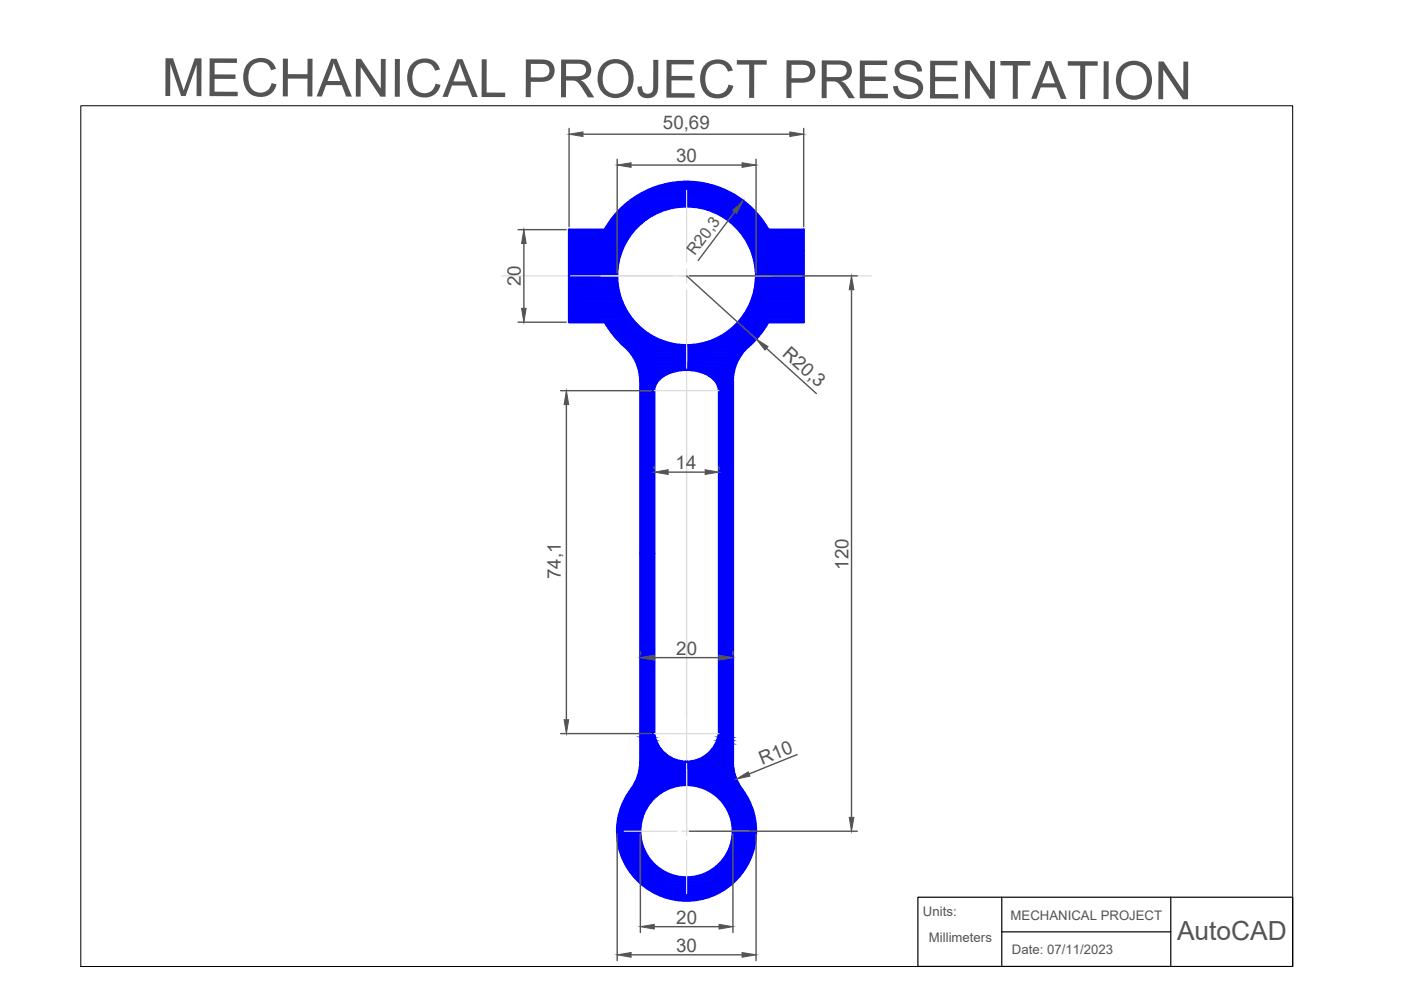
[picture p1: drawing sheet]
<svg xmlns="http://www.w3.org/2000/svg" width="297mm" height="210mm" viewBox="0 0 297 210" stroke-linecap="round" stroke-linejoin="round" font-family="sans-serif">
<defs><g id="words">
<text font-size="11.2" fill="#545454" x="34.2" y="20.3">MECHANICAL PROJECT PRESENTATION</text>
<text font-size="5.6" fill="#545454" x="249.6" y="199.2">AutoCAD</text>
<g font-size="4" fill="#545454">
<text x="140.6" y="27.3">50,69</text>
<text x="143.4" y="34.3">30</text>
<text x="110.4" y="60.7" transform="rotate(-90 110.4 60.7)">20</text>
<text x="165.7" y="75.2" transform="rotate(42 165.7 75.2)">R20,3</text>
<text x="143.2" y="99.5">14</text>
<text x="118.9" y="122.8" transform="rotate(-90 118.9 122.8)">74,1</text>
<text x="179.9" y="120.8" transform="rotate(-90 179.9 120.8)">120</text>
<text x="143.4" y="138.8">20</text>
<text x="161.6" y="162.3" transform="rotate(-22 161.6 162.3)">R10</text>
<text x="143.4" y="195.8">20</text>
<text x="143.4" y="201.8">30</text>
</g>
<text font-size="3.4" fill="#545454" x="147.3" y="54.3" transform="rotate(-53 147.3 54.3)">R20,3</text>
<g font-size="2.8" fill="#545454">
<text x="195.7" y="194.2">Units:</text>
<text x="214.3" y="195">MECHANICAL PROJECT</text>
<text x="197" y="199.7">Millimeters</text>
<text x="214.6" y="202.3">Date: 07/11/2023</text>
</g>
</g></defs>
<!-- layer: 0 -->
<g fill="#00f" stroke="#00f" stroke-width=".21">
<path d="M160.3 58.5l10.1 1.1v-1.1zM160.3 58.5l10.1 1.1h-10.1z"/>
<path d="M120.7 58.5l10.2 1.1v-1.1zM120.7 58.5l10.2 1.1h-10.2z"/>
<path d="M160.3 59.6l10.1 1.1v-1.1zM160.3 59.6l10.1 1.1h-10.3z"/>
<path d="M120.7 59.6l10.3 1.1-.1-1.1zM120.7 59.6l10.3 1.1h-10.3z"/>
<path d="M160.1 60.7l10.3 1.1v-1.1zM160.1 60.7l10.3 1.1h-10.5z"/>
<path d="M120.7 60.7l10.5 1.1-.2-1.1zM120.7 60.7l10.5 1.1h-10.5z"/>
<path d="M159.9 61.8l10.5 1v-1zM159.9 61.8l10.5 1h-10.8z"/>
<path d="M120.7 61.8l10.8 1-.3-1zM120.7 61.8l10.8 1h-10.8z"/>
<path d="M159.6 62.8l10.8 1.1v-1.1zM159.6 62.8l10.8 1.1h-11.1z"/>
<path d="M120.7 62.8l11.2 1.1-.4-1.1zM120.7 62.8l11.2 1.1h-11.2z"/>
<path d="M159.3 63.9l11.1 1v-1zM159.3 63.9l11.1 1h-11.6z"/>
<path d="M120.7 63.9l11.6 1-.4-1zM120.7 63.9l11.6 1h-11.6z"/>
<path d="M158.8 64.9l11.6 1v-1zM158.8 64.9l11.6 1h-12.1z"/>
<path d="M120.7 64.9l12.1 1-.5-1zM120.7 64.9l12.1 1h-12.1z"/>
<path d="M158.3 65.9l12.1 .9v-.9zM158.3 65.9l12.1 .9h-12.7z"/>
<path d="M120.7 65.9l12.7 .9-.6-.9zM120.7 65.9l12.7 .9h-12.7z"/>
<path d="M157.7 66.8l12.7 .9v-.9zM157.7 66.8l12.7 .9h-13.3z"/>
<path d="M120.7 66.8l13.4 .9-.7-.9zM120.7 66.8l13.4 .9h-13.4z"/>
<path d="M157.1 67.7l13.3 .6v-.6zM157.1 67.7l13.3 .6h-13.9z"/>
<path d="M120.7 67.7l13.9 .6-.5-.6zM120.7 67.7l13.9 .6h-13.9z"/>
<path d="M156.5 68.3l6.3 .2 .1-.2zM156.5 68.3l6.3 .2h-6.4z"/>
<path d="M128.2 68.3l6.6 .2-.2-.2zM128.2 68.3l6.6 .2h-6.4z"/>
<path d="M156.4 68.5l5.9 .8 .5-.8zM156.4 68.5l5.9 .8h-6.7z"/>
<path d="M128.4 68.5l7.1 .8-.7-.8zM128.4 68.5l7.1 .8h-6.7z"/>
<path d="M155.6 69.3h6.7zM155.6 69.3h6.7z"/>
<path d="M128.8 69.3h6.8zM128.8 69.3h6.8z"/>
<path d="M155.6 69.3l6.2 .7 .5-.7zM154.8 70l.8-.7 6.2 .7z"/>
<path d="M128.8 69.3l7.6 .7-.8-.7zM128.8 69.3l7.6 .7h-7.1z"/>
<path d="M154.8 70l6.9 .2 .1-.2zM154.5 70.2l.3-.2 6.9 .2z"/>
<path d="M129.3 70l7.3 .2-.2-.2zM129.3 70l7.3 .2h-7.2z"/>
<path d="M154.5 70.2l6.8 .5 .4-.5zM153.9 70.7l.6-.5 6.8 .5z"/>
<path d="M129.4 70.2l7.9 .5-.7-.5zM129.4 70.2l7.9 .5h-7.5z"/>
<path d="M153.9 70.7l7.1 .4 .3-.4zM153.2 71.1l.7-.4 7.1 .4z"/>
<path d="M129.8 70.7l8.1 .4-.6-.4zM129.8 70.7l8.1 .4h-7.8z"/>
<path d="M153.2 71.1l7.7 .1 .1-.1zM152.9 71.2l.3-.1 7.7 .1z"/>
<path d="M130.1 71.1l8.1 .1-.3-.1zM130.1 71.1l8.1 .1h-7.9z"/>
<path d="M152.9 71.2l7.5 .6 .5-.6zM152 71.8l.9-.6 7.5 .6z"/>
<path d="M130.3 71.2l8.9 .6-1-.6zM130.3 71.2l8.9 .6h-8.5z"/>
<path d="M152 71.8l8.3 .1 .1-.1zM151.6 71.9l.4-.1 8.3 .1z"/>
<path d="M130.7 71.8l8.8 .1-.3-.1zM130.7 71.8l8.8 .1h-8.7z"/>
<path d="M151.6 71.9l8.4 .3 .3-.3zM150.9 72.2l.7-.3 8.4 .3z"/>
<path d="M130.8 71.9l9.4 .3-.7-.3zM130.8 71.9l9.4 .3h-9.1z"/>
<path d="M150.9 72.2l8.8 .4 .3-.4zM149.9 72.6l1-.4 8.8 .4z"/>
<path d="M131.1 72.2l10.1 .4-1-.4zM131.1 72.2l10.1 .4h-9.7z"/>
<path d="M149.9 72.6l9.6 .1 .2-.1zM149.4 72.7l.5-.1 9.6 .1z"/>
<path d="M131.5 72.6l10.3 .1-.6-.1zM131.5 72.6l10.3 .1h-10.2z"/>
<path d="M149.4 72.7l10 .1 .1-.1zM148.9 72.8l.5-.1 10 .1z"/>
<path d="M131.6 72.7l10.7 .1-.5-.1zM131.6 72.7l10.7 .1h-10.5z"/>
<path d="M148.9 72.8l10.3 .3 .2-.3zM147.8 73.1l1.1-.3 10.3 .3z"/>
<path d="M131.8 72.8l11.6 .3-1.1-.3zM131.8 72.8l11.6 .3h-11.4z"/>
<path d="M147.8 73.1l11.2 .1 .2-.1zM146.7 73.2l1.1-.1 11.2 .1z"/>
<path d="M132 73.1l12.5 .1-1.1-.1zM132 73.1l12.5 .1h-12.4z"/>
<path d="M146.7 73.2h12.3zM145.6 73.2h13.4z"/>
<path d="M132.1 73.2h13.5zM132.1 73.2h13.5z"/>
<path d="M145.6 73.2l13.1 .3 .3-.3zM145.6 73.2l13.1 .3h-13.1z"/>
<path d="M132.2 73.2l13.4 .3v-.3zM132.2 73.2l13.4 .3h-13.2z"/>
<path d="M145.6 73.5l12.5 .5 .6-.5zM145.6 73.5l12.5 .5h-12.5z"/>
<path d="M132.4 73.5l13.2 .5v-.5zM132.4 73.5l13.2 .5h-12.6z"/>
<path d="M145.6 74l12 .7 .5-.7zM145.6 74l12 .7h-12z"/>
<path d="M133 74l12.6 .7v-.7zM133 74l12.6 .7h-12z"/>
<path d="M145.6 74.7l11.5 .6 .5-.6zM145.6 74.7l11.5 .6h-11.5z"/>
<path d="M133.6 74.7l12 .6v-.6zM133.6 74.7l12 .6h-11.5z"/>
<path d="M145.6 75.3l11 .7 .5-.7zM145.6 75.3l11 .7h-11z"/>
<path d="M134.1 75.3l11.5 .7v-.7zM134.1 75.3l11.5 .7h-11.1z"/>
<path d="M145.6 76l10.7 .8 .3-.8zM145.6 76l10.7 .8h-10.7z"/>
<path d="M134.5 76l11.1 .8v-.8zM134.5 76l11.1 .8h-10.7z"/>
<path d="M145.6 76.8l10.3 .8 .4-.8zM145.6 76.8l10.3 .8h-10.3z"/>
<path d="M134.9 76.8l10.7 .8v-.8zM134.9 76.8l10.7 .8h-10.4z"/>
<path d="M145.6 77.6l10.1 .7 .2-.7zM145.6 77.6l10.1 .7h-10.1z"/>
<path d="M135.2 77.6l10.4 .7v-.7zM135.2 77.6l10.4 .7h-10.1z"/>
<path d="M145.6 78.3h10.1zM145.6 78.3l10.1 .1z"/>
<path d="M135.5 78.3l10.1 .1zM135.5 78.3l10.1 .1z"/>
<path d="M145.6 78.4h10.1zM145.6 78.4h10.1z"/>
<path d="M135.5 78.4h10.1zM135.5 78.4h9.4z"/>
<path d="M146.3 78.4h9.4zM146.3 78.4l9.4 .1z"/>
<path d="M135.5 78.4h9.4zM135.5 78.4l8.7 .1z"/>
<path d="M147 78.5h8.7zM147 78.5l8.6 .1z"/>
<path d="M135.5 78.5h8.7zM135.5 78.5l8 .1z"/>
<path d="M147.7 78.6l7.9 .2v-.2zM147.7 78.6l7.9 .2h-7.2z"/>
<path d="M135.5 78.6l7.3 .2 .7-.2zM135.5 78.6l7.3 .2h-7.3z"/>
<path d="M148.4 78.8l7.2 .2v-.2zM148.4 78.8l7.2 .2h-6.6z"/>
<path d="M135.5 78.8l6.6 .2 .7-.2zM135.5 78.8l6.6 .2h-6.5z"/>
<path d="M149 79l6.5 .2 .1-.2zM149 79l6.5 .2h-6.1z"/>
<path d="M135.6 79l6.1 .2 .4-.2zM135.6 79l6.1 .2h-6.1z"/>
<path d="M149.4 79.2l6.1 .1zM149.4 79.2l6.1 .1z"/>
<path d="M135.6 79.2h6.1zM135.6 79.2l5.9 .1z"/>
<path d="M149.6 79.3l5.9 .3v-.3zM149.6 79.3l5.9 .3h-5.3z"/>
<path d="M135.6 79.3l5.4 .3 .5-.3zM135.6 79.3l5.4 .3h-5.3z"/>
<path d="M150.2 79.6l5.2 .3 .1-.3zM150.2 79.6l5.2 .3h-4.7z"/>
<path d="M135.7 79.6l4.8 .3 .5-.3zM135.7 79.6l4.8 .3h-4.8z"/>
<path d="M150.7 79.9l4.7 .1v-.1zM150.7 79.9l4.7 .1h-4.6z"/>
<path d="M135.7 79.9l4.6 .1 .2-.1zM135.7 79.9l4.6 .1h-4.6z"/>
<path d="M150.8 80l4.6 .2v-.2zM150.8 80l4.6 .2h-4.3z"/>
<path d="M135.7 80l4.3 .2 .3-.2zM135.7 80l4.3 .2h-4.3z"/>
<path d="M151.1 80.2l4.3 .4v-.4zM151.1 80.2l4.3 .4h-3.9z"/>
<path d="M135.7 80.2l3.9 .4 .4-.4zM135.7 80.2l3.9 .4h-3.9z"/>
<path d="M151.5 80.6l3.9 .2v-.2zM151.5 80.6l3.9 .2h-3.7z"/>
<path d="M135.7 80.6l3.8 .2 .1-.2zM135.7 80.6l3.8 .2h-3.7z"/>
<path d="M151.7 80.8l3.7 .2v-.2zM151.7 80.8l3.7 .2h-3.5z"/>
<path d="M135.8 80.8l3.5 .2 .2-.2zM135.8 80.8l3.5 .2h-3.5z"/>
<path d="M151.9 81l3.5 .5v-.5zM151.9 81l3.5 .5h-3.3z"/>
<path d="M135.8 81l3.3 .5 .2-.5zM135.8 81l3.3 .5h-3.3z"/>
<path d="M152.1 81.5l3.3 .4v-.4zM152.1 81.5l3.3 .4h-3.1z"/>
<path d="M135.8 81.5l3.1 .4 .2-.4zM135.8 81.5l3.1 .4h-3.1z"/>
<path d="M152.3 81.9l3.1 .5v-.5zM152.3 81.9l3.1 .5h-3z"/>
<path d="M135.8 81.9l2.9 .5 .2-.5zM135.8 81.9l2.9 .5h-2.9z"/>
<path d="M152.4 82.4l3 .4v-.4zM152.4 82.4l3 .4h-3z"/>
<path d="M135.8 82.4l2.9 .4v-.4zM135.8 82.4l2.9 .4h-2.9z"/>
<path d="M152.4 82.8l3 34.6v-34.6zM152.4 82.8l3 34.6h-3z"/>
<path d="M135.8 82.8l2.9 34.6v-34.6zM135.8 82.8l2.9 34.6h-2.9z"/>
<path d="M152.4 117.4l3 38.1v-38.1zM152.4 117.4l3 38.1h-3z"/>
<path d="M135.8 117.4l2.9 38.1v-38.1zM135.8 117.4l2.9 38.1h-2.9z"/>
<path d="M152.4 155.5l3 .8v-.8zM152.4 155.5l3 .8h-3.1z"/>
<path d="M135.8 155.5l3.1 .8-.2-.8zM135.8 155.5l3.1 .8h-3.1z"/>
<path d="M152.3 156.3l3.1 .7v-.7zM152.3 156.3l3.1 .7h-3.3z"/>
<path d="M135.8 156.3l3.3 .7-.2-.7zM135.8 156.3l3.3 .7h-3.3z"/>
<path d="M152.1 157l3.3 .7v-.7zM152.1 157l3.3 .7h-3.6z"/>
<path d="M135.8 157l3.6 .7-.3-.7zM135.8 157l3.6 .7h-3.6z"/>
<path d="M151.8 157.7l3.6 .7v-.7zM151.8 157.7l3.6 .7h-4z"/>
<path d="M135.8 157.7l4 .7-.4-.7zM135.8 157.7l4 .7h-4z"/>
<path d="M151.4 158.4l4 .6v-.6zM151.4 158.4l4 .6h-4.5z"/>
<path d="M135.8 158.4l4.4 .6-.4-.6zM135.8 158.4l4.4 .6h-4.4z"/>
<path d="M150.9 159l4.5 .6v-.6zM150.9 159l4.5 .6h-5z"/>
<path d="M135.8 159l4.9 .6-.5-.6zM135.8 159l4.9 .6h-4.9z"/>
<path d="M150.4 159.6l5 .4v-.4zM149.8 160l.6-.4 5 .4z"/>
<path d="M135.8 159.6l5.5 .4-.6-.4zM135.8 159.6l5.5 .4h-5.5z"/>
<path d="M149.8 160l5.6 .5v-.5zM149.2 160.5l.6-.5 5.6 .5z"/>
<path d="M135.8 160l6.2 .5-.7-.5zM135.8 160l6.2 .5h-6.2z"/>
<path d="M149.2 160.5l6.2 .4v-.4zM148.5 160.9l.7-.4 6.2 .4z"/>
<path d="M135.8 160.5l6.8 .4-.6-.4zM135.8 160.5l6.8 .4h-6.8z"/>
<path d="M148.5 160.9l6.9 .2v-.2zM147.8 161.1l.7-.2 6.9 .2z"/>
<path d="M135.8 160.9l7.5 .2-.7-.2zM135.8 160.9l7.5 .2h-7.5z"/>
<path d="M147.8 161.1l7.6 .3v-.3zM147.1 161.4l.7-.3 7.6 .3z"/>
<path d="M135.8 161.1l8.2 .3-.7-.3zM135.8 161.1l8.2 .3h-8.2z"/>
<path d="M147.1 161.4l8.3 .1v-.1zM146.3 161.5l.8-.1 8.3 .1z"/>
<path d="M135.8 161.4l9 .1-.8-.1zM135.8 161.4l9 .1h-9z"/>
<path d="M146.3 161.5h9.1zM145.7 161.5h9.7z"/>
<path d="M135.8 161.5h9.7zM135.8 161.5h9.7z"/>
<path d="M145.7 161.5h9.7zM145.6 161.5h9.8z"/>
<path d="M135.8 161.5h9.8zM135.8 161.5h9.8z"/>
<path d="M145.6 161.5l9.8 .9v-.9zM145.6 161.5l9.8 .9h-9.8z"/>
<path d="M135.8 161.5l9.8 .9v-.9zM135.8 161.5l9.8 .9h-9.9z"/>
<path d="M145.6 162.4l10 .9-.2-.9zM145.6 162.4l10 .9h-10z"/>
<path d="M135.7 162.4l9.9 .9v-.9zM135.7 162.4l9.9 .9h-10z"/>
<path d="M145.6 163.3l10.2 .9-.2-.9zM145.6 163.3l10.2 .9h-10.2z"/>
<path d="M135.6 163.3l10 .9v-.9zM135.6 163.3l10 .9h-10.2z"/>
<path d="M145.6 164.2l10.4 .8-.2-.8zM145.6 164.2l10.4 .8h-10.4z"/>
<path d="M135.4 164.2l10.2 .8v-.8zM135.4 164.2l10.2 .8h-10.5z"/>
<path d="M145.6 165l10.8 .9-.4-.9zM145.6 165l10.8 .9h-10.8z"/>
<path d="M135.1 165l10.5 .9v-.9zM135.1 165l10.5 .9h-10.9z"/>
<path d="M145.6 165.9l11.1 .5-.3-.5zM145.6 165.9l11.1 .5h-11.1z"/>
<path d="M134.7 165.9l10.9 .5v-.5zM134.7 165.9l10.9 .5h-11.2z"/>
<path d="M145.6 166.4l11.1 .1zM145.6 166.4l11.1 .1z"/>
<path d="M134.4 166.4h11.2zM134.4 166.4l10.3 .1z"/>
<path d="M146.5 166.5l10.3 .1-.1-.1zM146.5 166.5l10.3 .1h-9.4z"/>
<path d="M134.4 166.5l9.4 .1 .9-.1zM134.4 166.5l9.4 .1h-9.4z"/>
<path d="M147.4 166.6l9.5 .1zM147.4 166.6l9.5 .1z"/>
<path d="M134.4 166.6h9.4zM134.4 166.6l9.1 .1z"/>
<path d="M147.7 166.7l9.2 .1v-.1zM147.7 166.7l9.2 .1h-8.6z"/>
<path d="M134.3 166.7l8.6 .1 .6-.1zM134.3 166.7l8.6 .1h-8.7z"/>
<path d="M148.3 166.8l8.8 .3-.2-.3zM148.3 166.8l8.8 .3h-8z"/>
<path d="M134.2 166.8l7.8 .3 .9-.3zM134.2 166.8l7.8 .3h-8z"/>
<path d="M149.1 167.1l8.2 .3-.2-.3zM149.1 167.1l8.2 .3h-7.5z"/>
<path d="M134 167.1l7.3 .3 .7-.3zM134 167.1l7.3 .3h-7.5z"/>
<path d="M149.8 167.4l7.6 .1zM149.8 167.4l7.6 .1z"/>
<path d="M133.8 167.4h7.5zM133.8 167.4l7.4 .1z"/>
<path d="M150 167.5l7.7 .4-.3-.4zM150 167.5l7.7 .4h-7z"/>
<path d="M133.8 167.5l6.6 .4 .8-.4zM133.8 167.5l6.6 .4h-6.9z"/>
<path d="M150.7 167.9l7.3 .4-.3-.4zM150.7 167.9l7.3 .4h-6.7z"/>
<path d="M133.5 167.9l6.3 .4 .6-.4zM133.5 167.9l6.3 .4h-6.6z"/>
<path d="M151.3 168.3l6.7 .1zM151.3 168.3l6.7 .1z"/>
<path d="M133.2 168.3h6.6zM133.2 168.3l6.5 .1h-6.6z"/>
<path d="M151.5 168.4l6.9 .6-.4-.6zM151.5 168.4l6.9 .6h-6.2z"/>
<path d="M133.1 168.4l5.9 .6 .7-.6zM133.1 168.4l5.9 .6h-6.2z"/>
<path d="M152.2 169l6.3 .3-.1-.3zM152.2 169l6.3 .3h-6z"/>
<path d="M132.8 169l5.9 .3 .3-.3zM132.8 169l5.9 .3h-6.1z"/>
<path d="M152.5 169.3l6.2 .3-.2-.3zM152.5 169.3l6.2 .3h-5.9z"/>
<path d="M132.6 169.3l5.7 .3 .4-.3zM132.6 169.3l5.7 .3h-5.9z"/>
<path d="M152.8 169.6l6.2 .7-.3-.7zM152.8 169.6l6.2 .7h-5.6z"/>
<path d="M132.4 169.6l5.4 .7 .5-.7zM132.4 169.6l5.4 .7h-5.7z"/>
<path d="M153.4 170.3h5.7zM153.4 170.3h5.7z"/>
<path d="M132.1 170.3h5.7zM132.1 170.3h5.6z"/>
<path d="M153.4 170.3l5.9 .8-.2-.8zM153.4 170.3l5.9 .8h-5.4z"/>
<path d="M132.1 170.3l5.1 .8 .5-.8zM132.1 170.3l5.1 .8h-5.4z"/>
<path d="M153.9 171.1l5.5 .2-.1-.2zM153.9 171.1l5.5 .2h-5.4z"/>
<path d="M131.8 171.1l5.3 .2 .1-.2zM131.8 171.1l5.3 .2h-5.4z"/>
<path d="M154 171.3l5.6 .6-.2-.6zM154 171.3l5.6 .6h-5.2z"/>
<path d="M131.7 171.3l5.1 .6 .3-.6zM131.7 171.3l5.1 .6h-5.3z"/>
<path d="M154.4 171.9l5.4 .4-.2-.4zM154.4 171.9l5.4 .4h-5.2z"/>
<path d="M131.5 171.9l5.1 .4 .2-.4zM131.5 171.9l5.1 .4h-5.2z"/>
<path d="M154.6 172.3l5.3 .4-.1-.4zM154.6 172.3l5.3 .4h-5.2z"/>
<path d="M131.4 172.3l5 .4 .2-.4zM131.4 172.3l5 .4h-5.1z"/>
<path d="M154.7 172.7l5.3 .7-.1-.7zM154.7 172.7l5.3 .7h-5z"/>
<path d="M131.3 172.7l4.9 .7 .2-.7zM131.3 172.7l4.9 .7h-5.1z"/>
<path d="M155 173.4l5 .2v-.2zM155 173.4l5 .2h-5z"/>
<path d="M131.1 173.4l5 .2 .1-.2zM131.1 173.4l5 .2h-5z"/>
<path d="M155 173.6l5.2 .8-.2-.8zM155 173.6l5.2 .8h-5z"/>
<path d="M131.1 173.6l4.8 .8 .2-.8zM131.1 173.6l4.8 .8h-4.9z"/>
<path d="M155.2 174.4l5 .1zM155.2 174.4l5 .1z"/>
<path d="M131 174.4l4.9 .1zM131 174.4l4.9 .1z"/>
<path d="M155.2 174.5l5.1 .8-.1-.8zM155.2 174.5l5.1 .8h-5z"/>
<path d="M131 174.5l4.8 .8 .1-.8zM131 174.5l4.8 .8h-4.9z"/>
<path d="M155.3 175.3l5 .3v-.3zM155.3 175.3l5 .3h-5z"/>
<path d="M130.9 175.3l4.9 .3v-.3zM130.9 175.3l4.9 .3h-4.9z"/>
<path d="M155.3 175.6l5 .6v-.6zM155.3 175.6l5 .6h-4.9z"/>
<path d="M130.9 175.6l4.9 .6v-.6zM130.9 175.6l4.9 .6h-4.9z"/>
<path d="M155.4 176.2l4.9 .5v-.5zM155.4 176.2l4.9 .5h-4.9z"/>
<path d="M130.9 176.2l4.9 .5v-.5zM130.9 176.2l4.9 .5h-4.9z"/>
<path d="M155.4 176.7l4.9 .4v-.4zM155.4 176.7l4.9 .4h-5z"/>
<path d="M130.9 176.7l4.9 .4v-.4zM130.9 176.7l4.9 .4h-4.9z"/>
<path d="M155.3 177.1l4.9 .7 .1-.7zM155.3 177.1l4.9 .7h-5z"/>
<path d="M130.9 177.1l5 .7-.1-.7zM130.9 177.1l5 .7h-5z"/>
<path d="M155.2 177.8l5 .2v-.2zM155.2 177.8l5 .2h-5z"/>
<path d="M130.9 177.8l5 .2v-.2zM130.9 177.8l5 .2h-4.9z"/>
<path d="M155.2 178l4.8 .9 .2-.9zM155.2 178l4.8 .9h-5z"/>
<path d="M131 178l5.1 .9-.2-.9zM131 178l5.1 .9h-5z"/>
<path d="M155 178.9h5zM155 178.9h5z"/>
<path d="M131.1 178.9h5zM131.1 178.9h5z"/>
<path d="M155 178.9l4.9 .9 .1-.9zM155 178.9l4.9 .9h-5.2z"/>
<path d="M131.1 178.9l5.3 .9-.3-.9zM131.1 178.9l5.3 .9h-5.1z"/>
<path d="M154.7 179.8l5.1 .2 .1-.2zM154.7 179.8l5.1 .2h-5.2z"/>
<path d="M131.3 179.8l5.2 .2-.1-.2zM131.3 179.8l5.2 .2h-5.2z"/>
<path d="M154.6 180l5 .6 .2-.6zM154.6 180l5 .6h-5.2z"/>
<path d="M131.3 180l5.5 .6-.3-.6zM131.3 180l5.5 .6h-5.3z"/>
<path d="M154.4 180.6l5.1 .4 .1-.4zM154.4 180.6l5.1 .4h-5.4z"/>
<path d="M131.5 180.6l5.5 .4-.2-.4zM131.5 180.6l5.5 .4h-5.3z"/>
<path d="M154.1 181l5.2 .4 .2-.4zM154.1 181l5.2 .4h-5.4z"/>
<path d="M131.7 181l5.5 .4-.2-.4zM131.7 181l5.5 .4h-5.4z"/>
<path d="M153.9 181.4l5.2 .7 .2-.7zM153.9 181.4l5.2 .7h-5.6z"/>
<path d="M131.8 181.4l5.9 .7-.5-.7zM131.8 181.4l5.9 .7h-5.6z"/>
<path d="M153.5 182.1h5.6zM153.5 182.1h5.6z"/>
<path d="M132.1 182.1h5.6zM132.1 182.1h5.6z"/>
<path d="M153.4 182.1l5.3 .7 .4-.7zM153.4 182.1l5.3 .7h-5.9z"/>
<path d="M132.1 182.1l6.2 .7-.6-.7zM132.1 182.1l6.2 .7h-5.9z"/>
<path d="M152.8 182.8l5.8 .3 .1-.3zM152.6 183.1l.2-.3 5.8 .3z"/>
<path d="M132.4 182.8l6.1 .3-.2-.3zM132.4 182.8l6.1 .3h-6z"/>
<path d="M152.6 183.1l5.8 .4 .2-.4zM152.6 183.1l5.8 .4h-6.2z"/>
<path d="M132.5 183.1l6.5 .4-.5-.4zM132.5 183.1l6.5 .4h-6.2z"/>
<path d="M152.2 183.5l5.9 .5 .3-.5zM151.5 184l.7-.5 5.9 .5z"/>
<path d="M132.8 183.5l6.8 .5-.6-.5zM132.8 183.5l6.8 .5h-6.5z"/>
<path d="M151.5 184h6.6zM151.5 184l6.5 .1z"/>
<path d="M133.1 184l6.6 .1zM133.1 184l6.6 .1z"/>
<path d="M151.5 184.1l6.2 .5 .3-.5zM150.7 184.6l.8-.5 6.2 .5z"/>
<path d="M133.1 184.1l7.3 .5-.7-.5zM133.1 184.1l7.3 .5h-6.9z"/>
<path d="M150.7 184.6l6.7 .3 .3-.3zM150.1 184.9l.6-.3 6.7 .3z"/>
<path d="M133.5 184.6l7.6 .3-.7-.3zM133.5 184.6l7.6 .3h-7.4z"/>
<path d="M150.1 184.9h7.3zM150 185h7.4z"/>
<path d="M133.7 184.9l7.5 .1zM133.7 184.9l7.5 .1z"/>
<path d="M150 185l7.1 .4 .3-.4zM149.1 185.4l.9-.4 7.1 .4z"/>
<path d="M133.8 185l8.2 .4-.8-.4zM133.8 185l8.2 .4h-7.9z"/>
<path d="M149.1 185.4l7.8 .3 .2-.3zM148.3 185.7l.8-.3 7.8 .3z"/>
<path d="M134.1 185.4l8.8 .3-.9-.3zM134.1 185.4l8.8 .3h-8.6z"/>
<path d="M148.3 185.7l8.5 .1 .1-.1zM147.7 185.8l.6-.1 8.5 .1z"/>
<path d="M134.3 185.7l9.1 .1-.5-.1zM134.3 185.7l9.1 .1h-9z"/>
<path d="M147.7 185.8h9.1zM147.4 185.9h9.3z"/>
<path d="M134.4 185.8l9.4 .1zM134.4 185.8l9.4 .1z"/>
<path d="M147.4 185.9l9.2 .1 .1-.1zM146.5 186l.9-.1 9.2 .1z"/>
<path d="M134.5 185.9l10.2 .1-.9-.1zM134.5 185.9l10.2 .1h-10.1z"/>
<path d="M146.5 186h10.1zM145.6 186h10.9z"/>
<path d="M134.6 186h11zM134.6 186h11z"/>
<path d="M134.6 186l21.4 .6 .5-.6zM134.6 186l21.4 .6h-20.9z"/>
<path d="M135.1 186.6l20.1 .8 .8-.8zM135.1 186.6l20.1 .8h-19.3z"/>
<path d="M135.9 187.4l18.4 .7 .9-.7zM135.9 187.4l18.4 .7h-17.5z"/>
<path d="M136.8 188.1l16.6 .6 .9-.6zM136.8 188.1l16.6 .6h-15.7z"/>
<path d="M137.7 188.7l14.8 .5 .9-.5zM137.7 188.7l14.8 .5h-13.8z"/>
<path d="M138.7 189.2l12.8 .5 1-.5zM138.7 189.2l12.8 .5h-11.8z"/>
<path d="M139.7 189.7l10.8 .4 1-.4zM139.7 189.7l10.8 .4h-9.8z"/>
<path d="M140.7 190.1l8.7 .3 1.1-.3zM140.7 190.1l8.7 .3h-7.6z"/>
<path d="M141.8 190.4l6.5 .3 1.1-.3zM141.8 190.4l6.5 .3h-5.5z"/>
<path d="M142.8 190.7l4.4 .2 1.1-.2zM142.8 190.7l4.4 .2h-3.3z"/>
<path d="M143.9 190.9h3.3zM143.9 190.9h2.2z"/>
<path d="M144.9 38.6l2.6 .1zM143.7 38.7h3.8z"/>
<path d="M143.7 38.7l5 .1-1.2-.1zM142.4 38.8l1.3-.1 5 .1z"/>
<path d="M142.4 38.8l7.6 .3-1.3-.3zM141.1 39.1l1.3-.3 7.6 .3z"/>
<path d="M141.1 39.1l10.1 .3-1.2-.3zM139.9 39.4l1.2-.3 10.1 .3z"/>
<path d="M139.9 39.4l12.5 .4-1.2-.4zM138.7 39.8l1.2-.4 12.5 .4z"/>
<path d="M138.7 39.8l14.9 .5-1.2-.5zM137.5 40.3l1.2-.5 14.9 .5z"/>
<path d="M137.5 40.3l17.3 .5-1.2-.5zM136.4 40.8l1.1-.5 17.3 .5z"/>
<path d="M136.4 40.8l19.5 .7-1.1-.7zM135.3 41.5l1.1-.7 19.5 .7z"/>
<path d="M135.3 41.5l21.7 .6-1.1-.6zM134.2 42.1l1.1-.6 21.7 .6z"/>
<path d="M134.2 42.1l23.8 .8-1-.8zM133.2 42.9l1-.8 23.8 .8z"/>
<path d="M133.2 42.9l25.7 .8-.9-.8zM132.2 43.7l1-.8 25.7 .8z"/>
<path d="M132.2 43.7l26.8 .1zM132.2 43.8h26.8z"/>
<path d="M145.6 43.8h13.4zM145.6 43.8h13.4z"/>
<path d="M132.2 43.8h13.4zM132.2 43.8h12.3z"/>
<path d="M146.7 43.8l12.5 .1-.2-.1zM146.7 43.8l12.5 .1h-11.4z"/>
<path d="M132.1 43.8l11.3 .1 1.1-.1zM132.1 43.8l11.3 .1h-11.4z"/>
<path d="M147.8 43.9l11.6 .2-.2-.2zM147.8 43.9l11.6 .2h-10.5z"/>
<path d="M132 43.9l10.3 .2 1.1-.2zM131.8 44.1l.2-.2 10.3 .2z"/>
<path d="M148.9 44.1l10.8 .3-.3-.3zM148.9 44.1l10.8 .3h-9.8z"/>
<path d="M131.8 44.1l9.4 .3 1.1-.3zM131.8 44.1l9.4 .3h-9.7z"/>
<path d="M149.9 44.4l10 .2-.2-.2zM149.9 44.4l10 .2h-9.5z"/>
<path d="M131.5 44.4l9.2 .2 .5-.2zM131.3 44.6l.2-.2 9.2 .2z"/>
<path d="M150.4 44.6l9.6 .2-.1-.2zM150.4 44.6l9.6 .2h-9.1z"/>
<path d="M131.3 44.6l8.9 .2 .5-.2zM131.3 44.6l8.9 .2h-9.1z"/>
<path d="M150.9 44.8l9.5 .4-.4-.4zM150.9 44.8l9.5 .4h-8.4z"/>
<path d="M131.1 44.8l8.1 .4 1-.4zM131.1 44.8l8.1 .4h-8.5z"/>
<path d="M152 45.2l8.7 .4-.3-.4zM152 45.2l8.7 .4h-8.1z"/>
<path d="M130.7 45.2l7.9 .4 .6-.4zM130.7 45.2l7.9 .4h-8.2z"/>
<path d="M152.6 45.6l8.3 .1-.2-.1zM152.6 45.6l8.3 .1h-8z"/>
<path d="M130.4 45.6l7.8 .1 .4-.1zM130.4 45.6l7.8 .1h-7.9z"/>
<path d="M152.9 45.7l8.4 .6-.4-.6zM152.9 45.7l8.4 .6h-7.4z"/>
<path d="M130.3 45.7l7 .6 .9-.6zM130.3 45.7l7 .6h-7.5z"/>
<path d="M153.9 46.3l7.6 .3-.2-.3zM153.9 46.3l7.6 .3h-7.3z"/>
<path d="M129.8 46.3l7.2 .3 .3-.3zM129.8 46.3l7.2 .3h-7.4z"/>
<path d="M154.2 46.6l7.6 .4-.3-.4zM154.2 46.6l7.6 .4h-7z"/>
<path d="M129.6 46.6l6.8 .4 .6-.4zM129.6 46.6l6.8 .4h-7.1z"/>
<path d="M154.8 47l7.4 .6-.4-.6zM154.8 47l7.4 .6h-6.7z"/>
<path d="M129.3 47l6.4 .6 .7-.6zM129.3 47l6.4 .6h-6.8z"/>
<path d="M155.5 47.6l6.8 .1zM155.5 47.6l6.8 .1z"/>
<path d="M128.9 47.6h6.8zM128.9 47.6l6.7 .1h-6.8z"/>
<path d="M155.6 47.7l7.2 .8-.5-.8zM155.6 47.7l7.2 .8h-6.4z"/>
<path d="M128.8 47.7l6 .8 .8-.8zM128.8 47.7l6 .8h-6.4z"/>
<path d="M156.4 48.5l6.5 .2-.1-.2zM156.4 48.5l6.5 .2h-6.4z"/>
<path d="M128.4 48.5l6.2 .2 .2-.2zM128.4 48.5l6.2 .2h-6.4z"/>
<path d="M156.5 48.7l13.9 .6v-.6zM156.5 48.7l13.9 .6h-13.3z"/>
<path d="M120.7 48.7l13.4 .6 .5-.6zM120.7 48.7l13.4 .6h-13.4z"/>
<path d="M157.1 49.3l13.3 .9v-.9zM157.1 49.3l13.3 .9h-12.7z"/>
<path d="M120.7 49.3l12.7 .9 .7-.9zM120.7 49.3l12.7 .9h-12.7z"/>
<path d="M157.7 50.2l12.7 .9v-.9zM157.7 50.2l12.7 .9h-12.1z"/>
<path d="M120.7 50.2l12.1 .9 .6-.9zM120.7 50.2l12.1 .9h-12.1z"/>
<path d="M158.3 51.1l12.1 1v-1zM158.3 51.1l12.1 1h-11.6z"/>
<path d="M120.7 51.1l11.6 1 .5-1zM120.7 51.1l11.6 1h-11.6z"/>
<path d="M158.8 52.1l11.6 1v-1zM158.8 52.1l11.6 1h-11.1z"/>
<path d="M120.7 52.1l11.2 1 .4-1zM120.7 52.1l11.2 1h-11.2z"/>
<path d="M159.3 53.1l11.1 1.1v-1.1zM159.3 53.1l11.1 1.1h-10.8z"/>
<path d="M120.7 53.1l10.8 1.1 .4-1.1zM120.7 53.1l10.8 1.1h-10.8z"/>
<path d="M159.6 54.2l10.8 1v-1zM159.6 54.2l10.8 1h-10.5z"/>
<path d="M120.7 54.2l10.5 1 .3-1zM120.7 54.2l10.5 1h-10.5z"/>
<path d="M159.9 55.2l10.5 1.1v-1.1zM159.9 55.2l10.5 1.1h-10.3z"/>
<path d="M120.7 55.2l10.3 1.1 .2-1.1zM120.7 55.2l10.3 1.1h-10.3z"/>
<path d="M160.1 56.3l10.3 1.1v-1.1zM160.1 56.3l10.3 1.1h-10.1z"/>
<path d="M120.7 56.3l10.2 1.1 .1-1.1zM120.7 56.3l10.2 1.1h-10.2z"/>
<path d="M160.3 57.4l10.1 1.1v-1.1zM160.3 57.4l10.1 1.1h-10.1z"/>
<path d="M120.7 57.4l10.2 1.1v-1.1zM120.7 57.4l10.2 1.1h-10.2z"/>
</g>
<g fill="none" stroke="#00f" stroke-width=".51">
<path d="M128.2 48.7h-7.5v19.6h7.5a21.6 21.6 0 0 0 4.9 5.8 10 10 0 0 1 2.7 6.7l-.1 80.7a11 11 0 0 1-2.8 7.1 14.7 14.7 0 0 0 13.9 22.3 14.7 14.7 0 0 0 10.1-24.2l-.7-1.4-.5-1.5-.3-2.3M128.2 48.7a19.9 19.9 0 0 1 34.7 0M162.9 48.7h7.5v19.6h-7.5a21.6 21.6 0 0 1-4.9 5.8 9.8 9.8 0 0 0-2.6 6.7M140 80.2a9.4 9.4 0 0 1 11.1 0 3.5 3.5 0 0 1 1.3 2.6v72.7a6.9 6.9 0 0 1-6.8 6 6.9 6.9 0 0 1-6.9-6v-72.7a3.5 3.5 0 0 1 1.3-2.6zM155.4 80.8v80.7M145.3 161.5h.5"/>
<circle cx="145.6" cy="58.5" r="14.7"/>
<circle cx="145.6" cy="176.2" r="9.8"/>
</g>
<!-- layer: Layer1 -->
<g fill="none" stroke="#dbdbdb" stroke-width=".25">
<path d="M106.3 58.5h78.5M127.4 58.5h15.2M144.1 58.5h3M145.6 40.4v15.1M145.6 57v3M148.5 58.5h15.2M145.6 61.4v115.8M138.7 82.8h13.7M145.6 82.8v69.1M138.7 155.5h13.7M132.3 176.2h11.3M144.6 176.2h2"/>
<path d="M145.6 178.2v11.3M147.5 176.2h11.3"/>
</g>
<g fill="none" stroke="#545454" stroke-width=".3">
<path d="M120.7 27.2v20.9M123.6 28.5h43.9M130.9 33.8v24.1M133.8 35h23.5M160.3 33.8v24.1M170.4 27.2v20.9M109.8 48.7h10.2M111.1 51.6v13.8M145.6 58.5l14.7 13.4M146.2 58.5h35.6M155.8 44.9l-7.8 10.3M109.8 68.3h10.2"/>
<path d="M162.5 73.9l10.6 9.5M180.5 61.4v111.9M118.9 82.8h19.2M120.1 85.8v66.8M138.7 98.9v.6M152.4 98.9v.6M141.7 100.1h7.8M135.8 138.2v.6M138.7 139.4h13.7M155.4 138.2v.6M118.9 155.5h19.2M169 160l-10.2 4.1"/>
<path d="M130.9 176.9v26.8M135.8 176.9v20.8M146.2 176.2h35.6M155.4 176.9v20.8M160.3 176.9v26.8M138.7 196.5h13.7M133.8 202.4h23.5"/>
</g>
<g fill="#545454" stroke="#545454" stroke-width=".21">
<path d="M130.9 35l2.9-.5v1z"/>
<path d="M157.3 34.5l3 .5-3 .5z"/>
<path d="M120.7 28.5l2.9-.5v.9z"/>
<path d="M167.5 28l2.9 .5-2.9 .4z"/>
<path d="M111.1 48.7l.5 2.9h-1z"/>
<path d="M110.6 65.4h1l-.5 2.9z"/>
<path d="M120.1 82.8l.5 3h-1z"/>
<path d="M119.6 152.6h1l-.5 2.9z"/>
<path d="M180.5 58.5l.5 2.9h-.9z"/>
<path d="M180.1 173.3h.9l-.5 2.9z"/>
<path d="M138.7 100.1l3-.5v1z"/>
<path d="M149.5 99.6l2.9 .5-2.9 .5z"/>
<path d="M135.8 139.4l2.9-.5v1z"/>
<path d="M152.4 138.9l3 .5-3 .5z"/>
<path d="M135.8 196.5l2.9-.5v1z"/>
<path d="M152.4 196l3 .5-3 .5z"/>
<path d="M130.9 202.4l2.9-.4v1z"/>
<path d="M157.3 202l3 .4-3 .6z"/>
<path d="M156.1 165.2l2.6-1.6 .3 1z"/>
<path d="M160.3 71.9l2.5 1.6-.6 .7z"/>
<path d="M155.4 44.6l2.1-2-1.3 2.6z"/>
</g>
<path d="M17.1 22.4h257v182.5h-257z" fill="none" stroke="#000" stroke-width=".21"/>
<!-- layer: medidas -->
<path d="M194.6 190.2h53.6v14.7h-53.6zM212.4 190.2v14.7M212.4 197.6h35.8M248.2 190.2h25.9v14.7h-79.5" fill="none" stroke="#000" stroke-width=".25"/>
<use href="#words"/>
</svg>
